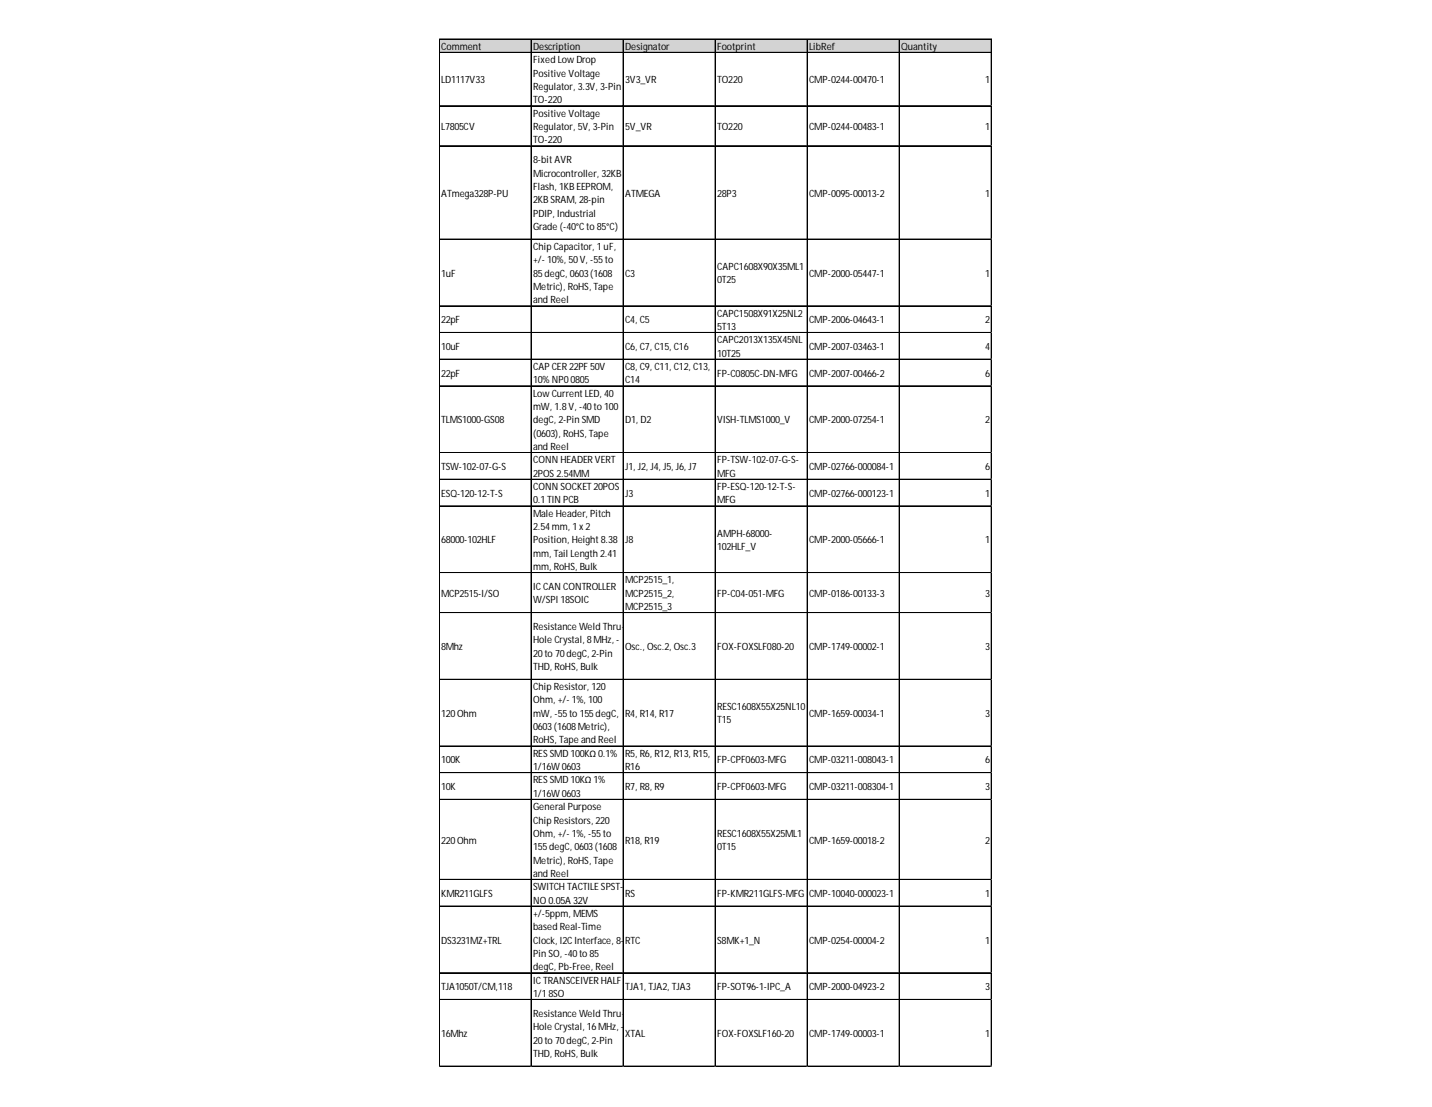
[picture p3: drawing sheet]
<svg xmlns="http://www.w3.org/2000/svg" width="279mm" height="216mm" viewBox="0 0 279 216" stroke-linecap="round" stroke-linejoin="round" font-family="sans-serif">
<defs><g id="words">
<g font-size="2">
<text x="86" y="9.7">Comment</text>
<text x="104" y="9.7">Description</text>
<text x="122" y="9.7">Designator</text>
<text x="139.9" y="9.7">Footprint</text>
<text x="157.9" y="9.7">LibRef</text>
<text x="175.8" y="9.7">Quantity</text>
<text x="86" y="16.2">LD1117V33</text>
<text x="104" y="12.3">Fixed Low Drop</text>
<text x="104" y="14.9">Positive Voltage</text>
<text x="104" y="17.5">Regulator, 3.3V, 3-Pin</text>
<text x="122" y="16.2">3V3_VR</text>
<text x="139.9" y="16.2">TO220</text>
<text x="157.9" y="16.2">CMP-0244-00470-1</text>
<text x="192.2" y="16.2">1</text>
<text x="104" y="20.1">TO-220</text>
<text x="104" y="22.7">Positive Voltage</text>
<text x="86" y="25.3">L7805CV</text>
<text x="104" y="25.3">Regulator, 5V, 3-Pin</text>
<text x="104" y="27.9">TO-220</text>
<text x="122" y="25.3">5V_VR</text>
<text x="139.9" y="25.3">TO220</text>
<text x="157.9" y="25.3">CMP-0244-00483-1</text>
<text x="192.2" y="25.3">1</text>
<text x="104" y="31.8">8-bit AVR</text>
<text x="104" y="34.4">Microcontroller, 32KB</text>
<text x="86" y="38.3">ATmega328P-PU</text>
<text x="104" y="37">Flash, 1KB EEPROM,</text>
<text x="104" y="39.6">2KB SRAM, 28-pin</text>
<text x="122" y="38.3">ATMEGA</text>
<text x="139.9" y="38.3">28P3</text>
<text x="157.9" y="38.3">CMP-0095-00013-2</text>
<text x="192.2" y="38.3">1</text>
<text x="104" y="42.2">PDIP, Industrial</text>
<text x="104" y="44.8">Grade (-40°C to 85°C)</text>
<text x="86" y="53.9">1uF</text>
<text x="104" y="48.7">Chip Capacitor, 1uF,</text>
<text x="104" y="51.3">+/- 10%, 50V, -55to</text>
<text x="104" y="53.9">85degC, 0603(1608</text>
<text x="122" y="53.9">C3</text>
<text x="139.9" y="52.6">CAPC1608X90X35ML1</text>
<text x="157.9" y="53.9">CMP-2000-05447-1</text>
<text x="192.2" y="53.9">1</text>
<text x="104" y="56.5">Metric), RoHS, Tape</text>
<text x="104" y="59.2">and Reel</text>
<text x="139.9" y="55.2">0T25</text>
<text x="86" y="63.1">22pF</text>
<text x="122" y="63.1">C4, C5</text>
<text x="139.9" y="61.8">CAPC1508X91X25NL2</text>
<text x="139.9" y="64.4">5T13</text>
<text x="157.9" y="63.1">CMP-2006-04643-1</text>
<text x="192.2" y="63.1">2</text>
<text x="86" y="68.3">10uF</text>
<text x="122" y="68.3">C6, C7, C15, C16</text>
<text x="139.9" y="67">CAPC2013X135X45NL</text>
<text x="139.9" y="69.6">10T25</text>
<text x="157.9" y="68.3">CMP-2007-03463-1</text>
<text x="192.2" y="68.3">4</text>
<text x="86" y="73.5">22pF</text>
<text x="104" y="72.2">CAP CER 22PF 50V</text>
<text x="104" y="74.8">10% NP00805</text>
<text x="104" y="77.4">Low Current LED, 40</text>
<text x="122" y="72.2">C8, C9, C11, C12, C13,</text>
<text x="122" y="74.8">C14</text>
<text x="139.9" y="73.5">FP-C0805C-DN-MFG</text>
<text x="157.9" y="73.5">CMP-2007-00466-2</text>
<text x="192.2" y="73.5">6</text>
<text x="86" y="82.6">TLMS1000-GS08</text>
<text x="104" y="80">mW, 1.8V, -40to 100</text>
<text x="104" y="82.6">degC, 2-Pin SMD</text>
<text x="122" y="82.6">D1, D2</text>
<text x="139.9" y="82.6">VISH-TLMS1000_V</text>
<text x="157.9" y="82.6">CMP-2000-07254-1</text>
<text x="192.2" y="82.6">2</text>
<text x="104" y="85.2">(0603), RoHS, Tape</text>
<text x="104" y="87.8">and Reel</text>
<text x="86" y="91.7">TSW-102-07-G-S</text>
<text x="104" y="90.4">CONN HEADER VERT</text>
<text x="104" y="93">2POS 2.54MM</text>
<text x="104" y="95.6">CONN SOCKET 20POS</text>
<text x="122" y="91.7">J1, J2, J4, J5, J6, J7</text>
<text x="139.9" y="90.4">FP-TSW-102-07-G-S-</text>
<text x="139.9" y="93">MFG</text>
<text x="139.9" y="95.6">FP-ESQ-120-12-T-S-</text>
<text x="157.9" y="91.7">CMP-02766-000084-1</text>
<text x="192.2" y="91.7">6</text>
<text x="86" y="96.9">ESQ-120-12-T-S</text>
<text x="104" y="98.2">0.1TIN PCB</text>
<text x="104" y="100.8">Male Header, Pitch</text>
<text x="122" y="96.9">J3</text>
<text x="139.9" y="98.2">MFG</text>
<text x="157.9" y="96.9">CMP-02766-000123-1</text>
<text x="192.2" y="96.9">1</text>
<text x="86" y="106">68000-102HLF</text>
<text x="104" y="103.4">2.54mm, 1x 2</text>
<text x="104" y="106">Position, Height 8.38</text>
<text x="122" y="106">J8</text>
<text x="139.9" y="104.7">AMPH-68000-</text>
<text x="139.9" y="107.3">102HLF_V</text>
<text x="157.9" y="106">CMP-2000-05666-1</text>
<text x="192.2" y="106">1</text>
<text x="104" y="108.6">mm, Tail Length 2.41</text>
<text x="104" y="111.2">mm, RoHS, Bulk</text>
<text x="122" y="113.8">MCP2515_1,</text>
<text x="86" y="116.4">MCP2515-I/SO</text>
<text x="104" y="115.1">IC CAN CONTROLLER</text>
<text x="104" y="117.7">W/SPI 18SOIC</text>
<text x="122" y="116.4">MCP2515_2,</text>
<text x="122" y="119">MCP2515_3</text>
<text x="139.9" y="116.4">FP-C04-051-MFG</text>
<text x="157.9" y="116.4">CMP-0186-00133-3</text>
<text x="192.2" y="116.4">3</text>
<text x="104" y="122.9">Resistance Weld Thru-</text>
<text x="104" y="125.5">Hole Crystal, 8MHz, -</text>
<text x="86" y="126.8">8Mhz</text>
<text x="104" y="128.1">20to 70degC, 2-Pin</text>
<text x="104" y="130.7">THD, RoHS, Bulk</text>
<text x="122" y="126.8">Osc., Osc.2, Osc.3</text>
<text x="139.9" y="126.8">FOX-FOXSLF080-20</text>
<text x="157.9" y="126.8">CMP-1749-00002-1</text>
<text x="192.2" y="126.8">3</text>
<text x="104" y="134.6">Chip Resistor, 120</text>
<text x="104" y="137.2">Ohm, +/- 1%, 100</text>
<text x="86" y="139.8">120Ohm</text>
<text x="104" y="139.8">mW, -55to 155degC,</text>
<text x="104" y="142.4">0603(1608Metric),</text>
<text x="122" y="139.8">R4, R14, R17</text>
<text x="139.9" y="138.5">RESC1608X55X25NL10</text>
<text x="139.9" y="141.1">T15</text>
<text x="157.9" y="139.8">CMP-1659-00034-1</text>
<text x="192.2" y="139.8">3</text>
<text x="86" y="148.9">100K</text>
<text x="104" y="145">RoHS, Tape and Reel</text>
<text x="104" y="147.6">RES SMD 100KΩ 0.1%</text>
<text x="122" y="147.6">R5, R6, R12, R13, R15,</text>
<text x="139.9" y="148.9">FP-CPF0603-MFG</text>
<text x="157.9" y="148.9">CMP-03211-008043-1</text>
<text x="192.2" y="148.9">6</text>
<text x="86" y="154.1">10K</text>
<text x="104" y="150.2">1/16W 0603</text>
<text x="104" y="152.8">RES SMD 10KΩ 1%</text>
<text x="104" y="155.4">1/16W 0603</text>
<text x="122" y="150.2">R16</text>
<text x="122" y="154.1">R7, R8, R9</text>
<text x="139.9" y="154.1">FP-CPF0603-MFG</text>
<text x="157.9" y="154.1">CMP-03211-008304-1</text>
<text x="192.2" y="154.1">3</text>
<text x="104" y="158">General Purpose</text>
<text x="104" y="160.6">Chip Resistors, 220</text>
<text x="86" y="164.5">220Ohm</text>
<text x="104" y="163.2">Ohm, +/- 1%, -55to</text>
<text x="104" y="165.8">155degC, 0603(1608</text>
<text x="122" y="164.5">R18, R19</text>
<text x="139.9" y="163.2">RESC1608X55X25ML1</text>
<text x="139.9" y="165.8">0T15</text>
<text x="157.9" y="164.5">CMP-1659-00018-2</text>
<text x="192.2" y="164.5">2</text>
<text x="104" y="168.4">Metric), RoHS, Tape</text>
<text x="104" y="171">and Reel</text>
<text x="104" y="173.6">SWITCH TACTILE SPST-</text>
<text x="86" y="174.9">KMR211GLFS</text>
<text x="104" y="176.2">NO 0.05A 32V</text>
<text x="104" y="178.8">+/-5ppm, MEMS</text>
<text x="122" y="174.9">RS</text>
<text x="139.9" y="174.9">FP-KMR211GLFS-MFG</text>
<text x="157.9" y="174.9">CMP-10040-000023-1</text>
<text x="192.2" y="174.9">1</text>
<text x="86" y="184">DS3231MZ+TRL</text>
<text x="104" y="181.4">based Real-Time</text>
<text x="104" y="184">Clock, I2C Interface, 8-</text>
<text x="122" y="184">RTC</text>
<text x="139.9" y="184">S8MK+1_N</text>
<text x="157.9" y="184">CMP-0254-00004-2</text>
<text x="192.2" y="184">1</text>
<text x="104" y="186.6">Pin SO, -40to 85</text>
<text x="104" y="189.2">degC, Pb-Free, Reel</text>
<text x="104" y="191.8">IC TRANSCEIVER HALF</text>
<text x="86" y="193.1">TJA1050T/CM,118</text>
<text x="104" y="194.4">1/18SO</text>
<text x="122" y="193.1">TJA1, TJA2, TJA3</text>
<text x="139.9" y="193.1">FP-SOT96-1-IPC_A</text>
<text x="157.9" y="193.1">CMP-2000-04923-2</text>
<text x="192.2" y="193.1">3</text>
<text x="86" y="202.2">16Mhz</text>
<text x="104" y="198.3">Resistance Weld Thru-</text>
<text x="104" y="200.9">Hole Crystal, 16MHz, -</text>
<text x="104" y="203.5">20to 70degC, 2-Pin</text>
<text x="122" y="202.2">XTAL</text>
<text x="139.9" y="202.2">FOX-FOXSLF160-20</text>
<text x="157.9" y="202.2">CMP-1749-00003-1</text>
<text x="192.2" y="202.2">1</text>
<text x="104" y="206.1">THD, RoHS, Bulk</text>
</g>
</g></defs>
<path d="M85.7 7.7h107.9v2.6h-107.9z" fill="#d3d3d3"/>
<g fill="none" stroke="#000" stroke-width=".2">
<path d="M85.7 7.6v200.5M85.8 7.6h107.7M85.8 7.7h107.7M85.8 10.2h107.7M85.8 10.3h107.7M103.6 7.7v200.4M103.7 7.7v200.4M121.6 7.7v200.4M139.5 7.7v200.4M139.6 7.7v200.4M157.5 7.7v200.4M175.4 7.7v200.4"/>
<path d="M175.5 7.7v200.4M193.4 7.7v200.4M193.5 7.7v200.4M85.8 20.6h107.7M85.8 20.7h107.7M85.8 28.4h107.7M85.8 28.5h107.7M85.8 46.6h107.7M85.8 46.7h107.7M85.8 59.6h107.7M85.8 59.7h107.7M85.8 64.8h107.7"/>
<path d="M85.8 64.9h107.7M85.8 70h107.7M85.8 70.1h107.7M85.8 75.2h107.7M85.8 75.3h107.7M85.8 88.3h107.7M85.8 93.5h107.7M85.8 98.7h107.7M85.8 111.7h107.7M85.8 119.5h107.7M85.8 132.5h107.7M85.8 145.5h107.7"/>
<path d="M85.8 145.6h107.7M85.8 150.7h107.7M85.8 150.8h107.7M85.8 155.9h107.7M85.8 156h107.7M85.8 171.5h107.7M85.8 171.6h107.7M85.8 176.7h107.7M85.8 176.8h107.7M85.8 189.7h107.7M85.8 189.8h107.7M85.8 194.9h107.7"/>
<path d="M85.8 195h107.7M85.8 207.9h107.7M85.8 208h107.7"/>
</g>
<path d="M85.7 208.1h.1" fill="none" stroke="#d4d4d4" stroke-width=".2"/>
<path d="M85.7 208.1h.1z" fill="#d4d4d4"/>
<path d="M103.6 208.1h.1" fill="none" stroke="#d4d4d4" stroke-width=".2"/>
<path d="M103.6 208.1h.1z" fill="#d4d4d4"/>
<path d="M121.6 208.1h.1" fill="none" stroke="#d4d4d4" stroke-width=".2"/>
<path d="M121.6 208.1h.1z" fill="#d4d4d4"/>
<path d="M139.5 208.1h.1" fill="none" stroke="#d4d4d4" stroke-width=".2"/>
<path d="M139.5 208.1h.2z" fill="#d4d4d4"/>
<path d="M157.5 208.1h.1" fill="none" stroke="#d4d4d4" stroke-width=".2"/>
<path d="M157.5 208.1h.1z" fill="#d4d4d4"/>
<path d="M175.4 208.1h.1" fill="none" stroke="#d4d4d4" stroke-width=".2"/>
<path d="M175.4 208.1h.2z" fill="#d4d4d4"/>
<path d="M193.4 208.1h.1" fill="none" stroke="#d4d4d4" stroke-width=".2"/>
<path d="M193.4 208.1h.1z" fill="#d4d4d4"/>
<path d="M193.5 20.6h.1" fill="none" stroke="#d4d4d4" stroke-width=".2"/>
<path d="M193.5 20.6l.1 .1z" fill="#d4d4d4"/>
<path d="M193.5 28.4h.1" fill="none" stroke="#d4d4d4" stroke-width=".2"/>
<path d="M193.5 28.4l.1 .1z" fill="#d4d4d4"/>
<path d="M193.5 46.6h.1" fill="none" stroke="#d4d4d4" stroke-width=".2"/>
<path d="M193.5 46.6l.1 .2z" fill="#d4d4d4"/>
<path d="M193.5 59.6h.1" fill="none" stroke="#d4d4d4" stroke-width=".2"/>
<path d="M193.5 59.6l.1 .2z" fill="#d4d4d4"/>
<path d="M193.5 64.8h.1" fill="none" stroke="#d4d4d4" stroke-width=".2"/>
<path d="M193.5 64.8l.1 .2z" fill="#d4d4d4"/>
<path d="M193.5 70h.1" fill="none" stroke="#d4d4d4" stroke-width=".2"/>
<path d="M193.5 70l.1 .2z" fill="#d4d4d4"/>
<path d="M193.5 75.2h.1" fill="none" stroke="#d4d4d4" stroke-width=".2"/>
<path d="M193.5 75.2l.1 .2z" fill="#d4d4d4"/>
<path d="M193.5 88.3h.1" fill="none" stroke="#d4d4d4" stroke-width=".2"/>
<path d="M193.5 88.3l.1 .1z" fill="#d4d4d4"/>
<path d="M193.5 93.5h.1" fill="none" stroke="#d4d4d4" stroke-width=".2"/>
<path d="M193.5 93.5l.1 .1z" fill="#d4d4d4"/>
<path d="M193.5 98.7h.1" fill="none" stroke="#d4d4d4" stroke-width=".2"/>
<path d="M193.5 98.7l.1 .1z" fill="#d4d4d4"/>
<path d="M193.5 111.7h.1" fill="none" stroke="#d4d4d4" stroke-width=".2"/>
<path d="M193.5 111.7l.1 .1z" fill="#d4d4d4"/>
<path d="M193.5 119.5h.1" fill="none" stroke="#d4d4d4" stroke-width=".2"/>
<path d="M193.5 119.5l.1 .1z" fill="#d4d4d4"/>
<path d="M193.5 132.5h.1" fill="none" stroke="#d4d4d4" stroke-width=".2"/>
<path d="M193.5 132.5l.1 .1z" fill="#d4d4d4"/>
<path d="M193.5 145.5h.1" fill="none" stroke="#d4d4d4" stroke-width=".2"/>
<path d="M193.5 145.5l.1 .1z" fill="#d4d4d4"/>
<path d="M193.5 150.7h.1" fill="none" stroke="#d4d4d4" stroke-width=".2"/>
<path d="M193.5 150.7l.1 .1z" fill="#d4d4d4"/>
<path d="M193.5 155.9h.1" fill="none" stroke="#d4d4d4" stroke-width=".2"/>
<path d="M193.5 155.9l.1 .1z" fill="#d4d4d4"/>
<path d="M193.5 171.5h.1" fill="none" stroke="#d4d4d4" stroke-width=".2"/>
<path d="M193.5 171.5l.1 .1z" fill="#d4d4d4"/>
<path d="M193.5 176.7h.1" fill="none" stroke="#d4d4d4" stroke-width=".2"/>
<path d="M193.5 176.7l.1 .1z" fill="#d4d4d4"/>
<path d="M193.5 189.7h.1" fill="none" stroke="#d4d4d4" stroke-width=".2"/>
<path d="M193.5 189.7l.1 .1z" fill="#d4d4d4"/>
<path d="M193.5 194.9h.1" fill="none" stroke="#d4d4d4" stroke-width=".2"/>
<path d="M193.5 194.9l.1 .1z" fill="#d4d4d4"/>
<path d="M193.5 207.9h.1" fill="none" stroke="#d4d4d4" stroke-width=".2"/>
<path d="M193.5 207.9l.1 .2z" fill="#d4d4d4"/>
<use href="#words"/>
</svg>
